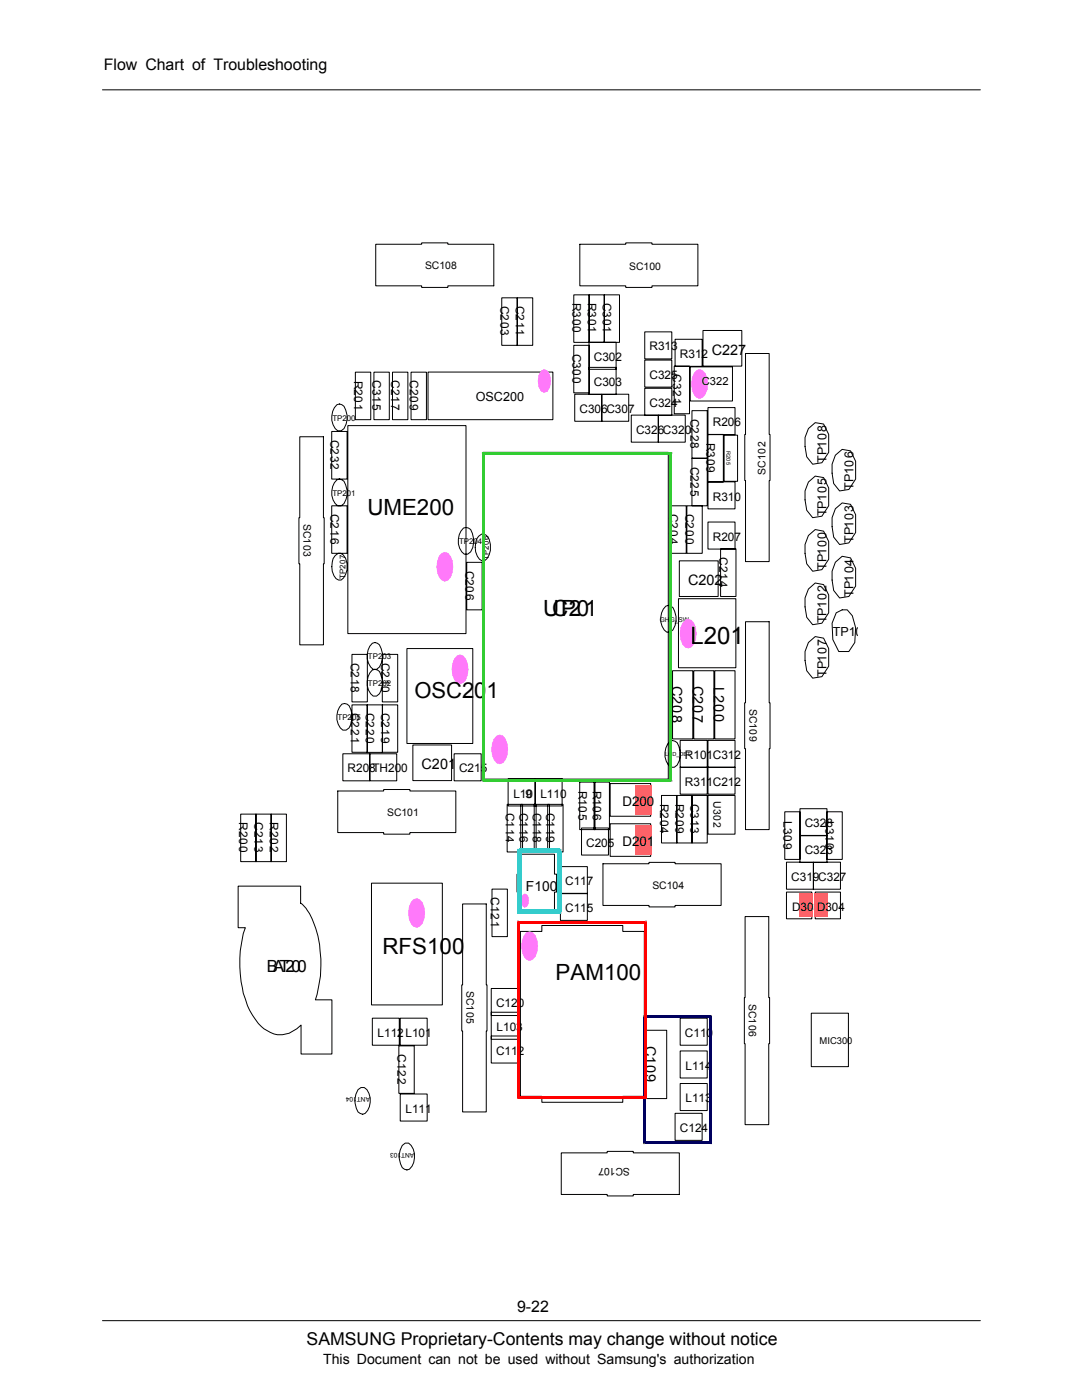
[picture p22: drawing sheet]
<svg xmlns="http://www.w3.org/2000/svg" width="216mm" height="279mm" viewBox="0 0 216 279" stroke-linecap="round" stroke-linejoin="round" font-family="sans-serif">
<defs><g id="words">
<text font-size="4.8" x="137.8" y="128.5">L201</text>
<g font-size="4.5">
<text x="73.3" y="102.8">UME200</text>
<text x="108.4" y="123">UCP201</text>
<text x="76.3" y="190.4">RFS100</text>
<text x="110.9" y="195.5">PAM100</text>
</g>
<text font-size="4.4" x="82.7" y="139.2">OSC201</text>
<text font-size="3.5" x="61.2" y="268.5">SAMSUNG Proprietary-Contents may change without notice</text>
<text font-size="3.3" x="53.2" y="193.9">BAT200</text>
<g font-size="3.2">
<text x="20.7" y="14">Flow Chart of Troubleshooting</text>
<text x="103.2" y="261.9">9-22</text>
</g>
<g font-size="2.9">
<text x="142" y="70.8">C227</text>
<text x="137.3" y="116.8">C202</text>
<text x="134" y="136.9" transform="rotate(90 134 136.9)">C208</text>
<text x="138.2" y="136.9" transform="rotate(90 138.2 136.9)">C207</text>
<text x="142.5" y="137.1" transform="rotate(90 142.5 137.1)">L200</text>
<text x="84.1" y="153.5">C201</text>
<text x="128.8" y="208.7" transform="rotate(90 128.8 208.7)">C109</text>
</g>
<g font-size="2.8">
<text x="104.9" y="177.7">F100</text>
<text x="64.5" y="272.1">This Document can not be used without Samsung's authorization</text>
</g>
<text font-size="2.7" x="124.2" y="160.8">D200</text>
<g font-size="2.5">
<text x="94.9" y="80.1">OSC200</text>
<text x="164.9" y="92.4" transform="rotate(-90 164.9 92.4)">TP108</text>
<text x="170.3" y="97.7" transform="rotate(-90 170.3 97.7)">TP106</text>
<text x="164.9" y="103.1" transform="rotate(-90 164.9 103.1)">TP105</text>
<text x="164.9" y="113.7" transform="rotate(-90 164.9 113.7)">TP100</text>
<text x="170.3" y="108.4" transform="rotate(-90 170.3 108.4)">TP103</text>
<text x="170.3" y="119.1" transform="rotate(-90 170.3 119.1)">TP104</text>
<text x="164.9" y="124.4" transform="rotate(-90 164.9 124.4)">TP102</text>
<text x="166.2" y="127">TP10</text>
<text x="164.9" y="135.1" transform="rotate(-90 164.9 135.1)">TP107</text>
</g>
<g font-size="2.4">
<text x="99.8" y="61.1" transform="rotate(90 99.8 61.1)">C203</text>
<text x="103" y="61.1" transform="rotate(90 103 61.1)">C211</text>
<text x="114.2" y="60.5" transform="rotate(90 114.2 60.5)">R300</text>
<text x="117.3" y="60.5" transform="rotate(90 117.3 60.5)">R301</text>
<text x="120.3" y="60.5" transform="rotate(90 120.3 60.5)">C301</text>
<text x="114.2" y="70.6" transform="rotate(90 114.2 70.6)">C300</text>
<text x="129.6" y="69.9">R313</text>
<text x="135.7" y="71.4">R312</text>
<text x="70.7" y="75.9" transform="rotate(90 70.7 75.9)">R201</text>
<text x="74.4" y="75.9" transform="rotate(90 74.4 75.9)">C315</text>
<text x="78" y="75.9" transform="rotate(90 78 75.9)">C217</text>
<text x="81.8" y="75.9" transform="rotate(90 81.8 75.9)">C209</text>
<text x="118.5" y="72.1">C302</text>
<text x="118.5" y="77.1">C303</text>
<text x="129.6" y="75.6">C325</text>
<text x="134.3" y="74.7" transform="rotate(90 134.3 74.7)">C321</text>
<text x="115.6" y="82.4">C306C307</text>
<text x="129.6" y="81.2">C324</text>
<text x="137.8" y="83.6" transform="rotate(90 137.8 83.6)">C228</text>
<text x="65.9" y="87.8" transform="rotate(90 65.9 87.8)">C232</text>
<text x="126.9" y="86.5">C326C320</text>
<text x="141" y="88.4" transform="rotate(90 141 88.4)">R3</text>
<text x="142.2" y="85.1">R206</text>
<text x="137.8" y="93.1" transform="rotate(90 137.8 93.1)">C225</text>
<text x="141" y="91.5" transform="rotate(90 141 91.5)">09</text>
<text x="142.2" y="99.9">R310</text>
<text x="65.9" y="102.6" transform="rotate(90 65.9 102.6)">C216</text>
<text x="133.6" y="102.6" transform="rotate(90 133.6 102.6)">C204</text>
<text x="136.8" y="102.6" transform="rotate(90 136.8 102.6)">C200</text>
<text x="142.2" y="107.9">R207</text>
<text x="92.9" y="113.9" transform="rotate(90 92.9 113.9)">C206</text>
<text x="143.5" y="111.2" transform="rotate(90 143.5 111.2)">C214</text>
<text x="70" y="132.3" transform="rotate(90 70 132.3)">C218</text>
<text x="76" y="132.3" transform="rotate(90 76 132.3)">C210</text>
<text x="70" y="142.4" transform="rotate(90 70 142.4)">C221</text>
<text x="73" y="142.4" transform="rotate(90 73 142.4)">C220</text>
<text x="76" y="142.4" transform="rotate(90 76 142.4)">C219</text>
<text x="69.4" y="154.1">R208TH200</text>
<text x="91.6" y="154.1">C215</text>
<text x="136.7" y="151.5">R101C312</text>
<text x="102.4" y="159.2">L10</text>
<text x="104.9" y="159.2">9 L110</text>
<text x="115.4" y="157.8" transform="rotate(90 115.4 157.8)">R105</text>
<text x="118.3" y="157.8" transform="rotate(90 118.3 157.8)">R106</text>
<text x="131.7" y="160.4" transform="rotate(90 131.7 160.4)">R204</text>
<text x="134.8" y="160.4" transform="rotate(90 134.8 160.4)">R209</text>
<text x="136.7" y="156.8">R311C212</text>
<text x="137.8" y="160.4" transform="rotate(90 137.8 160.4)">C313</text>
<text x="47.8" y="164.1" transform="rotate(90 47.8 164.1)">R200</text>
<text x="50.8" y="164.1" transform="rotate(90 50.8 164.1)">C213</text>
<text x="53.8" y="164.1" transform="rotate(90 53.8 164.1)">R202</text>
<text x="100.9" y="162.2" transform="rotate(90 100.9 162.2)">C114</text>
<text x="103.7" y="162.2" transform="rotate(90 103.7 162.2)">C116</text>
<text x="106.3" y="162.2" transform="rotate(90 106.3 162.2)">C118</text>
<text x="109" y="162.2" transform="rotate(90 109 162.2)">C119</text>
<text x="156.3" y="163.9" transform="rotate(90 156.3 163.9)">L309</text>
<text x="160.6" y="165.1">C328</text>
<text x="164.7" y="163.9" transform="rotate(90 164.7 163.9)">L310</text>
<text x="117" y="169">C205 D201</text>
<text x="160.6" y="170.5">C323</text>
<text x="97.9" y="179.1" transform="rotate(90 97.9 179.1)">C121</text>
<text x="112.8" y="176.7">C117</text>
<text x="157.9" y="175.8">C319C327</text>
<text x="112.8" y="182">C115</text>
<text x="99" y="201">C120</text>
<text x="75.3" y="206.9">L112L101</text>
<text x="99.1" y="205.8">L103</text>
<text x="136.7" y="206.9">C110</text>
<text x="79.3" y="210.4" transform="rotate(90 79.3 210.4)">C122</text>
<text x="99" y="210.5">C112</text>
<text x="136.8" y="213.4">L114</text>
<text x="136.8" y="220">L113</text>
<text x="80.9" y="222.1">L111</text>
<text x="135.7" y="225.9">C124</text>
</g>
<text font-size="2.3" x="158.1" y="181.7">D303D304</text>
<text font-size="2.2" x="140.1" y="76.9">C322</text>
<g font-size="2.1">
<text x="84.8" y="53.6">SC108</text>
<text x="125.5" y="53.8">SC100</text>
<text x="152.7" y="94.7" transform="rotate(-90 152.7 94.7)">SC102</text>
<text x="60.6" y="104.5" transform="rotate(90 60.6 104.5)">SC103</text>
<text x="149.5" y="141.4" transform="rotate(90 149.5 141.4)">SC109</text>
<text x="142.4" y="159.9" transform="rotate(90 142.4 159.9)">U302</text>
<text x="77.2" y="162.9">SC101</text>
<text x="130.2" y="177.5">SC104</text>
<text x="93.1" y="197.8" transform="rotate(90 93.1 197.8)">SC105</text>
<text x="149.4" y="200.3" transform="rotate(90 149.4 200.3)">SC106</text>
<text x="125.7" y="233" transform="rotate(-180 125.7 233)">SC107</text>
</g>
<text font-size="1.9" x="163.5" y="208.4">MIC300</text>
<g font-size="1.6">
<text x="66.3" y="84">TP200</text>
<text x="66.3" y="99">TP201</text>
<text x="91.6" y="108.6">TP204</text>
<text x="97.5" y="111.7" transform="rotate(-90 97.5 111.7)">TP206</text>
<text x="68.9" y="115.5" transform="rotate(-90 68.9 115.5)">TP207</text>
<text x="73.4" y="131.6">TP203</text>
<text x="73.4" y="136.9">TP202</text>
<text x="67.4" y="143.7">TP205</text>
</g>
<g font-size="1.3">
<text x="131.7" y="124.1">GHG_SW</text>
<text x="73.8" y="218.9" transform="rotate(-180 73.8 218.9)">ANT104</text>
<text x="82.7" y="230.1" transform="rotate(-180 82.7 230.1)">ANT103</text>
</g>
<g font-size="1.1">
<text x="145" y="90" transform="rotate(90 145 90)">R205</text>
<text x="132.7" y="150.9">LCD_DET</text>
</g>
</g></defs>
<path d="M20.4 263.6h175.2" fill="none" stroke="#000" stroke-width=".2"/>
<path d="M20.8 265.5h174.8v9h-174.8z" fill="#fff"/>
<g fill="none" stroke="#000" stroke-width=".2">
<path d="M20.4 17.9h175.2M75 48.7h9.1v-.2h5.3v.2h9.1v8.3h-9.1v.4h-5.3v-.4h-9.1zM100.1 59.4h3.1v9.5h-3.1zM103.2 59.4h3.1v9.5h-3.1zM114.5 58.8h3.1v9.5h-3.1zM115.7 48.7h9.2v-.2h5.2v.2h9.2v8.3h-9.2v.4h-5.2v-.4h-9.2zM117.5 58.8h3.1v9.5h-3.1zM120.6 58.8h3v9.5h-3zM70.9 74.3h3.1v9.5h-3.1zM74.6 74.3h3.1v9.5h-3.1zM78.3 74.3h3.1v9.5h-3.1zM82 74.3h3.1v9.5h-3.1z"/>
<path d="M85.4 74.3h24.9v9.5h-24.9zM114.5 68.9h3.1v9.5h-3.1zM114.7 78.7h5.4v5.4h-5.4zM117.5 68.3h5.4v5.4h-5.4zM117.5 73.3h5.4v5.4h-5.4zM120.1 78.7h5.4v5.4h-5.4zM128.7 77.5h5.3v5.4h-5.3zM128.7 71.9h5.3v5.4h-5.3zM128.7 66.2h5.3v5.4h-5.3zM134.5 73.1h3.1v9.5h-3.1zM134.7 67.7h5.4v5.4h-5.4zM137.7 73.2h8.5v6.8h-8.5z"/>
<path d="M140.3 66h7.7v7.1h-7.7zM148.8 70.5h4.7v16.2h.1v9.2h-.1v16.2h-4.7v-16.2h-.2zM59.8 87.2h4.7v16.1h.2l-.2 25.4h-4.7v-16.2h-.2v-9.2h.2zM66.2 86.1h3.1v9.5h-3.1zM67.2 80.8l.5-.2 .5 .2a3.4 3.4 0 0 1 1.1 3l-.2 .8-.5 .9-.5 .5h-.7a3.5 3.5 0 0 1-.2-5.2zM67.2 95.8l.5-.2 .9 .5a4.2 4.2 0 0 1 0 4.4l-.5 .4h-.7a3.5 3.5 0 0 1-.2-5.1zM69.4 84.9h23.6v41.5h-23.6zM96.4 90.3h36.9v65.2h-36.9zM126 82.8h5.4v5.4h-5.4zM131.4 82.8h5.3v5.4h-5.3zM138.1 91.5h3v9.4h-3zM138.1 82h3v9.5h-3z"/>
<path d="M141.3 81.3h5.4v5.4h-5.4zM141.3 86.7h3v9.5h-3zM141.3 96.2h5.4v5.4h-5.4zM144.5 86.8h2.7v9.3h-2.7zM161.3 96.2l1.4-1.2 1.6 .3 1.1 2.1v3.5l-1.4 2.1-1.8 .3-1.2-1.5-.4-2v-1.8zM161.3 85.5l1.4-1.2 1.6 .3 1.1 2.1v3.6l-1.4 2.1-1.8 .2-1.2-1.4-.4-2.1v-1.8zM166.7 90.8l1.3-1.1 1.7 .3 1 2.1v3.5l-1.3 2.1-1.9 .3-1.2-1.5-.3-2.1v-1.8zM66.2 100.9h3.1v9.5h-3.1zM66.9 110.9l.6-.5h.5a3.1 3.1 0 0 1 1 4.2l-.4 .7-.5 .5h-.5a2.95 2.95 0 0 1-1.3-3.6l.2-.7zM92.5 105.4l.5-.1 .9 .4a4.5 4.5 0 0 1 0 4.4l-.6 .5h-.7a3.5 3.5 0 0 1-.1-5.2zM93.1 112.2h3.1v9.5h-3.1zM95.5 107l.6-.4h.5l.5 .3a3.6 3.6 0 0 1-.4 5 1.78 1.78 0 0 1-1.8-1.8 3.9 3.9 0 0 1 .6-3.1z"/>
<path d="M133.9 100.9h3v9.5h-3zM135.4 119.5h11.4v13.8h-11.4zM135.6 111.9h7.7v7.1h-7.7zM137.1 100.9h3v9.5h-3zM141.3 104.2h5.4v5.4h-5.4zM143.8 109.5h3.1v9.5h-3.1zM161.3 106.9l1.4-1.2 1.6 .3 1.1 2.1v3.5l-1.4 2.1-1.8 .3-1.2-1.5-.4-2.1v-1.7zM161.3 117.6l1.4-1.2 1.6 .3 1.1 2v3.6l-1.4 2.1-1.8 .3-1.2-1.5-.4-2.1v-1.8zM166.7 101.5l1.3-1.1 1.7 .2 1 2.1v3.6l-1.3 2.1-1.9 .3-1.2-1.5-.3-2.1v-1.8zM166.7 112.2l1.3-1.2 1.7 .3 1 2.1v3.6l-1.3 2-1.9 .3-1.2-1.5-.3-2v-1.8zM70.2 130.6h3.1v9.5h-3.1zM74.3 133.7l.5-.1 .9 .4a4.2 4.2 0 0 1 0 4.5l-.6 .4h-.6a3.5 3.5 0 0 1-.2-5.2z"/>
<path d="M74.3 128.4l.5-.2 .5 .2a3.6 3.6 0 0 1 .8 3.8l-.4 .9-.6 .5h-.6a3.5 3.5 0 0 1-.2-5.2zM76.3 130.6h3.1v9.5h-3.1zM81.2 129.4h13.1v19h-13.1zM133.3 120.8a2.39 2.39 0 0 0-1.5 2.4 3.2 3.2 0 0 0 1.2 3h.7a3.4 3.4 0 0 0 .9-4.2l-.3-.7-.9-.5M134.2 133.9h4v13.6h-4zM138.4 133.9h4.1v13.6h-4.1zM142.6 133.9h4.1v13.6h-4.1zM148.8 124.1h4.7v16.2h.1v9.1h-.1v16.2h-4.7v-16.2h-.2v-9.1h.2zM161.3 128.2l1.4-1.2 1.6 .4 1.1 2v3.6l-1.4 2-1.8 .3-1.2-1.4-.4-2.1v-1.8zM166.9 122.3l1.1-.6h1.1l1 1.2 .6 2.4-.1 2.9-1.2 1.8h-2l-1.2-2.4-.2-3.2zM67.4 157.9h9.2v-.3h5.2v.3h9.2v8.3h-9.2v.3h-5.2v-.3h-9.2zM68.2 140.5l.5-.1 .6 .1a3.6 3.6 0 0 1 .8 3.9l-.4 .9-.6 .4h-.7a3.5 3.5 0 0 1-.2-5.2z"/>
<path d="M68.4 150.4h5.4v5.4h-5.4zM70.2 140.7h3.1v9.4h-3.1zM73.3 140.7h3v9.5h-3zM73.8 150.4h5.4v5.4h-5.4zM76.3 140.7h3.1v9.4h-3.1zM82.4 148.7h7.7v7.1h-7.7zM90.6 150.4h5.4v5.4h-5.4zM101.4 155.4h5.4v5.4h-5.4zM106.8 155.4h5.4v5.4h-5.4zM115.7 156.1h3v9.5h-3zM118.5 156.1h3.1v9.5h-3.1zM121.8 156.4h8v6.5h-8z"/>
<path d="M132 158.8h3.1v9.4h-3.1zM133.7 147.9l.5-.1 .9 .4a4.3 4.3 0 0 1 0 4.5l-.5 .4h-.7a3.5 3.5 0 0 1-.2-5.2zM135 158.8h3.1v9.4h-3.1zM135.7 147.8h5.4v5.4h-5.4zM135.7 153.1h5.4v5.4h-5.4zM138.1 158.8h3v9.4h-3zM141.3 153.1h5.4v5.4h-5.4zM141.3 147.8h5.4v5.4h-5.4zM141.3 158.8h5.4v7.7h-5.4zM47.5 176.8h12.5v3.5a9.4 9.4 0 0 1 3 5 24.1 24.1 0 0 1-.1 14.2h3.3v10.9h-6.1v-5.8a5.2 5.2 0 0 1-7.9 .3 14 14 0 0 1-3.8-7.8 23 23 0 0 1 .6-12h-1.5zM48 162.5h3.1v9.5h-3.1zM51.1 162.5h3v9.5h-3z"/>
<path d="M54.1 162.5h3v9.5h-3zM74.1 176.3h14.2v24.3h-14.2zM98.2 177.4h3v9.5h-3zM101.2 160.5h3.1v9.5h-3.1zM103.6 170.5h7v4h.5v3.5h-.5v4h-7v-4h-.4v-3.5h.4zM103.9 160.5h3.1v9.5h-3.1zM106.6 160.5h3v9.5h-3zM109.3 160.5h3.1v9.5h-3.1zM111.8 173h5.4v5.4h-5.4zM111.8 178.3h5.4v5.4h-5.4zM116 165.2h5.4v5.4h-5.4zM120.3 172.4h9.2v-.3h5.2v.3h9.2v8.3h-9.2v.3h-5.2v-.3h-9.2z"/>
<path d="M121.8 164.4h8v6.5h-8zM156.6 162h3v9.5h-3zM156.9 172.1h5.4v5.4h-5.4zM156.9 178h5.1v5.4h-5.1zM159.6 166.7h5.4v5.4h-5.4zM159.6 161.4h5.4v5.4h-5.4zM162.3 172.1h5.4v5.4h-5.4zM162.7 178h5v5.4h-5zM165 162h3.1v9.5h-3.1zM92.3 180.4h4.7v16.2h.2l-.2 25.3h-4.7v-16.1h-.2v-9.2h.2zM98 197.3h5.4v5.4h-5.4zM103.8 185.9h4.3v-1.2h16.2v1.2h4.3v32.9h-4.3v1.2h-16.2v-1.2h-4.3z"/>
<path d="M148.7 182.9h4.7v16.2h.2v9.2h-.2v16.2h-4.7v-16.2h-.2zM71.4 217.5l.6-.5h.7a3.5 3.5 0 0 1 .2 5.2l-.5 .2-1-.5a4.3 4.3 0 0 1 0-4.4zM74.3 203.2h5.4v5.4h-5.4zM79.6 208.7h3.1v9.5h-3.1zM79.9 218.3h5.3v5.4h-5.3zM79.9 203.2h5.3v5.4h-5.3zM98 202h5.4v5.4h-5.4zM98 206.8h5.4v5.4h-5.4zM129 205.6h4v13.6h-4zM135.7 209.7h5.4v5.4h-5.4zM135.7 203.2h5.4v5.4h-5.4zM135.7 216.2h5.4v5.4h-5.4z"/>
<path d="M161.9 202.2h7.4v10.7h-7.4zM80.3 228.6l.6-.5h.6a3.6 3.6 0 0 1 .2 5.2l-.5 .2-.5-.2a3.5 3.5 0 0 1-.8-3.8zM112 230.1h9.2v-.3h5.2v.3h9.2v8.3h-9.2v.3h-5.2v-.3h-9.2zM134.7 222.2h5.4v5.4h-5.4z"/>
</g>
<path d="M138.9 73.9l.7-.2a2.61 2.61 0 0 1 1.7 2.9 2.66 2.66 0 0 1-1.7 3 2.66 2.66 0 0 1-1.7-3l.1-1.1 .4-1z" fill="#ff79fa"/>
<g fill="#fc6267">
<path d="M126.6 156.7h3.4v5.9h-3.4z"/>
<path d="M126.6 164.7h3.4v5.9h-3.4z"/>
<path d="M159.5 178.3h2.7v4.8h-2.7z"/>
<path d="M162.5 178.3h2.7v4.8h-2.7z"/>
</g>
<g fill="#ff79fa">
<path d="M104.4 178.5l.3-.2a1.65 1.65 0 0 1 .5 2.7l-.5 .1a1.66 1.66 0 0 1-.3-2.6z"/>
<path d="M136.7 123.7l.6-.2a2.59 2.59 0 0 1 1.7 2.9 2.64 2.64 0 0 1-1.7 3 2.66 2.66 0 0 1-1.7-3l.2-1.1 .3-.9z"/>
<path d="M108 74l.6-.3 .7 .3a3.6 3.6 0 0 1 0 4.1l-.7 .3-.6-.3a3.6 3.6 0 0 1 0-4.1z"/>
<path d="M91.1 130.9l.7-.3a2.7 2.7 0 0 1 1.7 3l-.2 1.1-.3 1-.5 .6-.7 .2-.7-.2a4.1 4.1 0 0 1 0-5.4z"/>
<path d="M105 186.1l.7-.3a2.61 2.61 0 0 1 1.7 3 2.61 2.61 0 0 1-1.7 3l-.7-.3a4.1 4.1 0 0 1 0-5.4z"/>
<path d="M82.5 179.5l.6-.2 .7 .2a4.1 4.1 0 0 1 0 5.4l-.7 .3a2.61 2.61 0 0 1-1.7-3l.2-1.1 .3-1z"/>
<path d="M99.1 146.8l.6-.2 .7 .2a4.2 4.2 0 0 1 0 5.5l-.7 .2-.6-.2a4.1 4.1 0 0 1 0-5.5z"/>
<path d="M88.1 110.4l.7-.2 .6 .2a4.2 4.2 0 0 1 0 5.4l-.6 .3-.7-.3a4.1 4.1 0 0 1 0-5.4z"/>
</g>
<g fill="#3cc">
<path d="M111.6 169.4h.4v.4h-.8v.4h.4z" fill-rule="evenodd"/>
<path d="M111.2 181.6v.4h.8v.4h-.4v-.8z" fill-rule="evenodd"/>
<path d="M103.2 182h.8v-.4h-.4v.8h-.4z" fill-rule="evenodd"/>
<path d="M103.2 169.4v.4h.8v.4h-.4v-.8z" fill-rule="evenodd"/>
</g>
<g fill="#3cc">
<path d="M111.2 169.8h.8v12.2h-.8z"/>
<path d="M103.6 181.6h8v.8h-8z"/>
<path d="M103.2 169.8h.8v12.2h-.8z"/>
<path d="M103.6 169.4h8v.8h-8z"/>
</g>
<g fill="#00005e">
<path d="M141.8 202.6h.3v.3h-.6v.3h.3z" fill-rule="evenodd"/>
<path d="M141.5 227.7v.3h.6v.3h-.3v-.6z" fill-rule="evenodd"/>
<path d="M128.7 227.7v.6h-.3v-.3h.5v-.3z" fill-rule="evenodd"/>
<path d="M128.4 202.6v.3h.5v.3h-.2v-.6z" fill-rule="evenodd"/>
</g>
<g fill="#00005e">
<path d="M141.5 202.9h.6v25.1h-.6z"/>
<path d="M128.7 227.7h13.1v.6h-13.1z"/>
<path d="M128.4 202.9h.5v25.1h-.5z"/>
<path d="M128.7 202.6h13.1v.6h-13.1z"/>
</g>
<g fill="#f00">
<path d="M128.8 183.7h.3v.3h-.6v.3h.3z" fill-rule="evenodd"/>
<path d="M128.5 218.7v.3h.6v.3h-.3v-.6z" fill-rule="evenodd"/>
<path d="M103.5 218.7h.3v.3h-.6v.3h.3z" fill-rule="evenodd"/>
<path d="M103.2 183.7h.3v.6h.3v-.3h-.6z" fill-rule="evenodd"/>
</g>
<g fill="#f00">
<path d="M128.5 184h.6v35h-.6z"/>
<path d="M103.5 218.7h25.3v.6h-25.3z"/>
<path d="M103.2 184h.6v35h-.6z"/>
<path d="M103.5 183.7h25.3v.6h-25.3z"/>
</g>
<g fill="#32cd32">
<path d="M133.9 90.3h.3v.3h-.6v.2h.3z" fill-rule="evenodd"/>
<path d="M133.6 155.4h.3v.6h.3v-.3h-.6z" fill-rule="evenodd"/>
<path d="M96.5 155.4v.6h-.3v-.3h.6v-.3z" fill-rule="evenodd"/>
<path d="M96.2 90.3h.3v.5h.3v-.2h-.6z" fill-rule="evenodd"/>
</g>
<g fill="#32cd32">
<path d="M133.6 90.6h.6v65.1h-.6z"/>
<path d="M96.5 155.4h37.4v.6h-37.4z"/>
<path d="M96.2 90.6h.6v65.1h-.6z"/>
<path d="M96.5 90.3h37.4v.5h-37.4z"/>
</g>
<use href="#words"/>
</svg>
